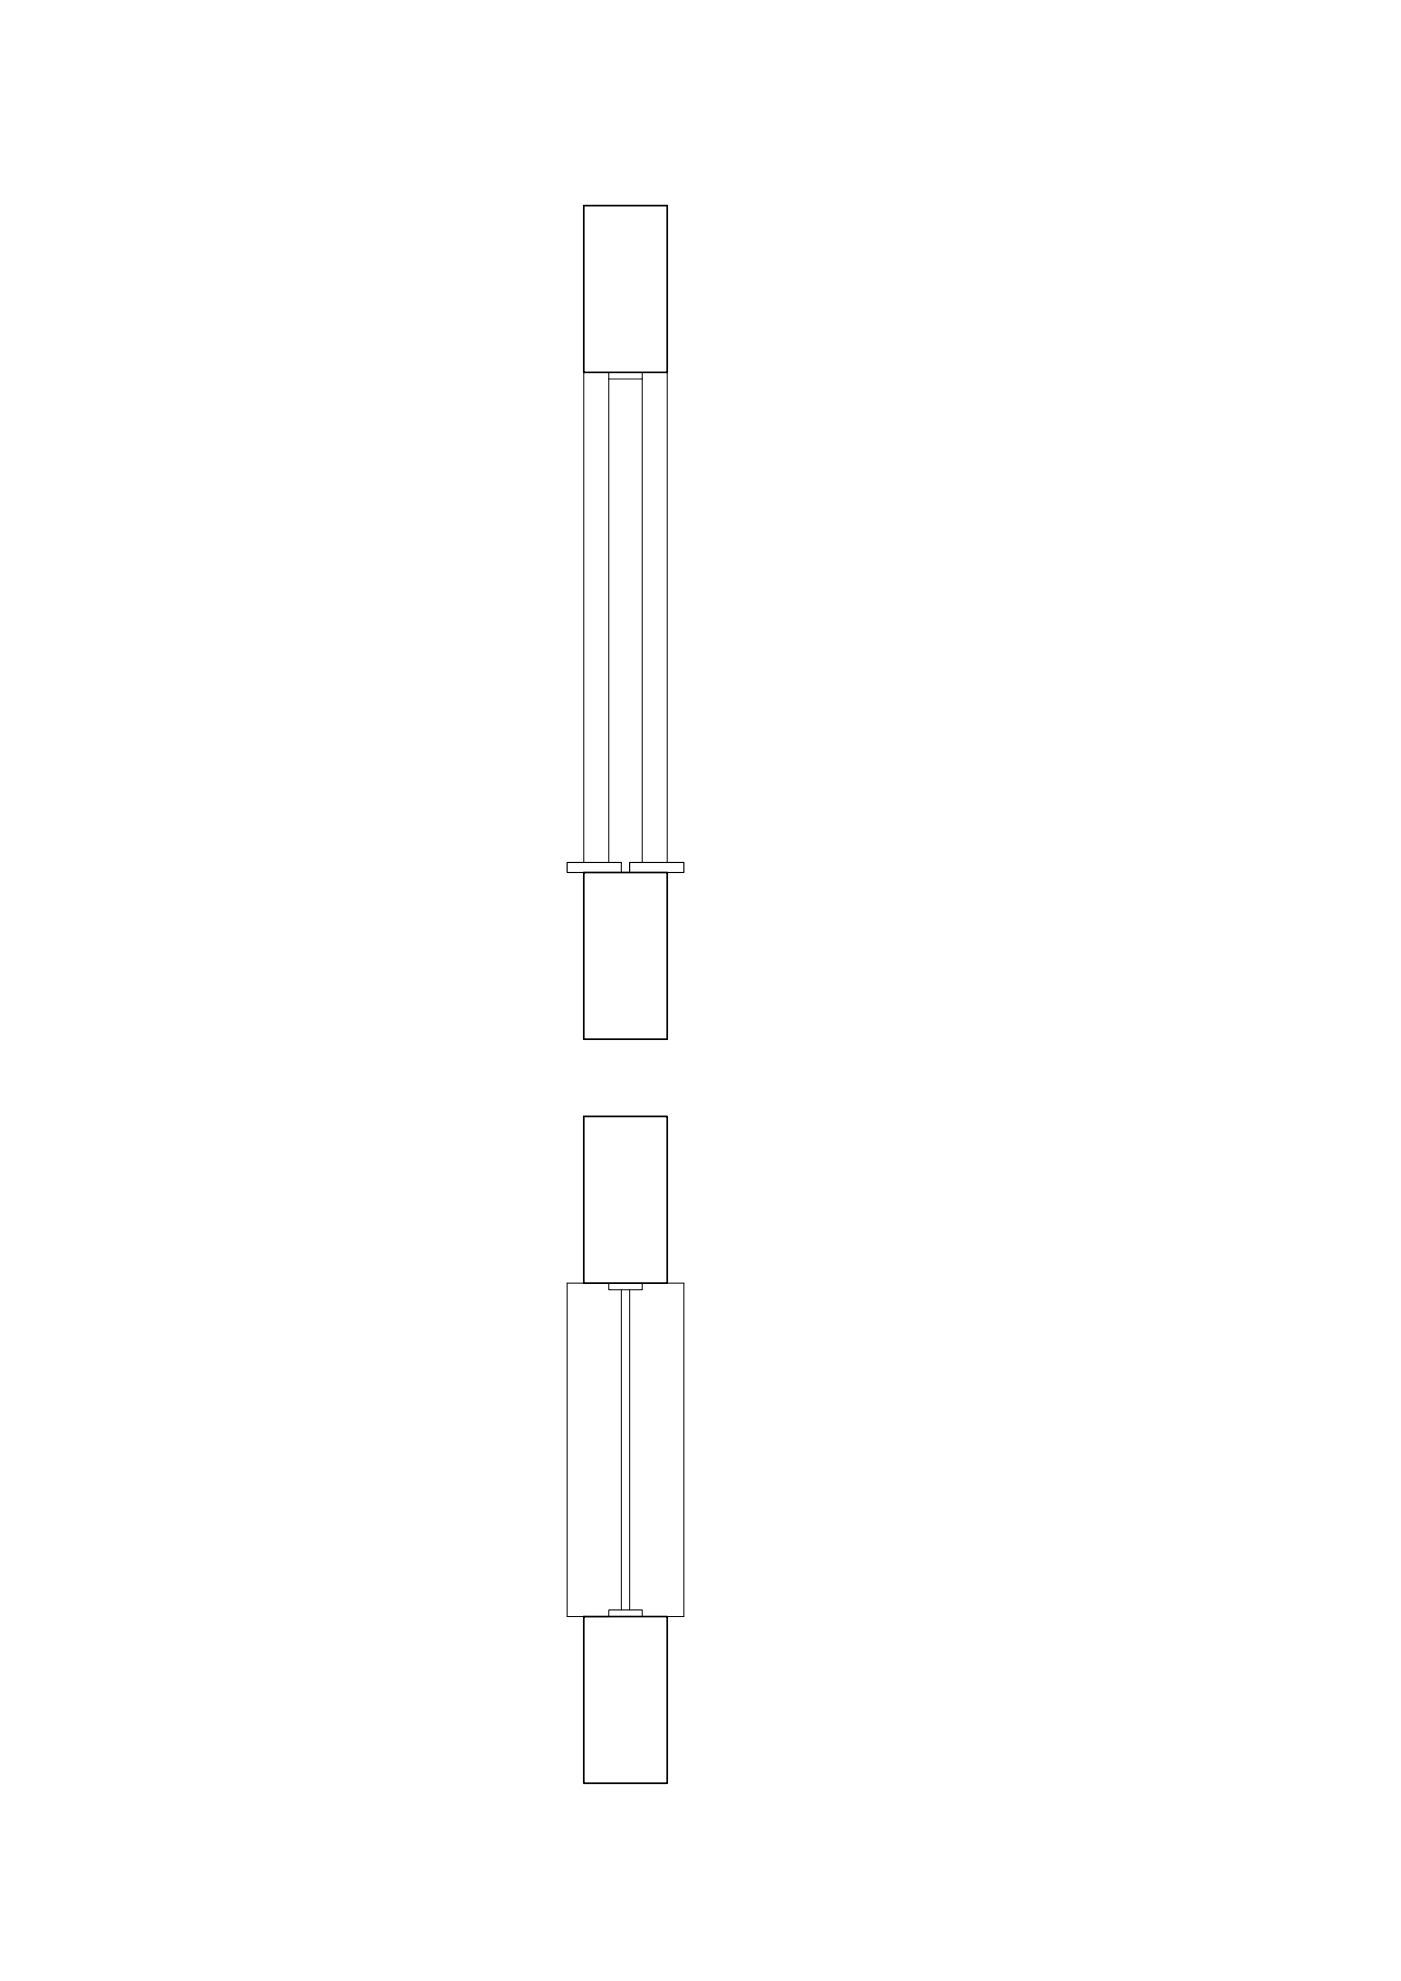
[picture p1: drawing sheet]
<svg xmlns="http://www.w3.org/2000/svg" width="420mm" height="594mm" viewBox="0 0 420 594" stroke-linecap="round" stroke-linejoin="round" font-family="sans-serif">
<!-- layer: 0 -->
<path d="M175.1 61.7h25v50h-25zM175.1 261.6h25v50h-25zM175.1 334.8h25v50h-25zM175.1 484.8h25v50h-25z" fill="none" stroke="#000" stroke-width=".51"/>
<path d="M175.1 111.7v146.9M182.6 111.7v2h10v-2M182.6 113.7v144.9M192.6 113.7v144.9M200.1 111.7v146.9M186.3 261.6h.1M175.1 384.8h-5v100h12.5v-2h10v2M182.6 384.8v2h10v-2M186.3 386.8v96M188.8 386.8v96M200.1 384.8h5v100h-5" fill="none" stroke="#000" stroke-width=".3"/>
<path d="M175.1 261.6h-5v-3h16.2v3M188.8 261.6v-3h16.3v3h-5" fill="none" stroke="#000" stroke-width=".34"/>
</svg>
